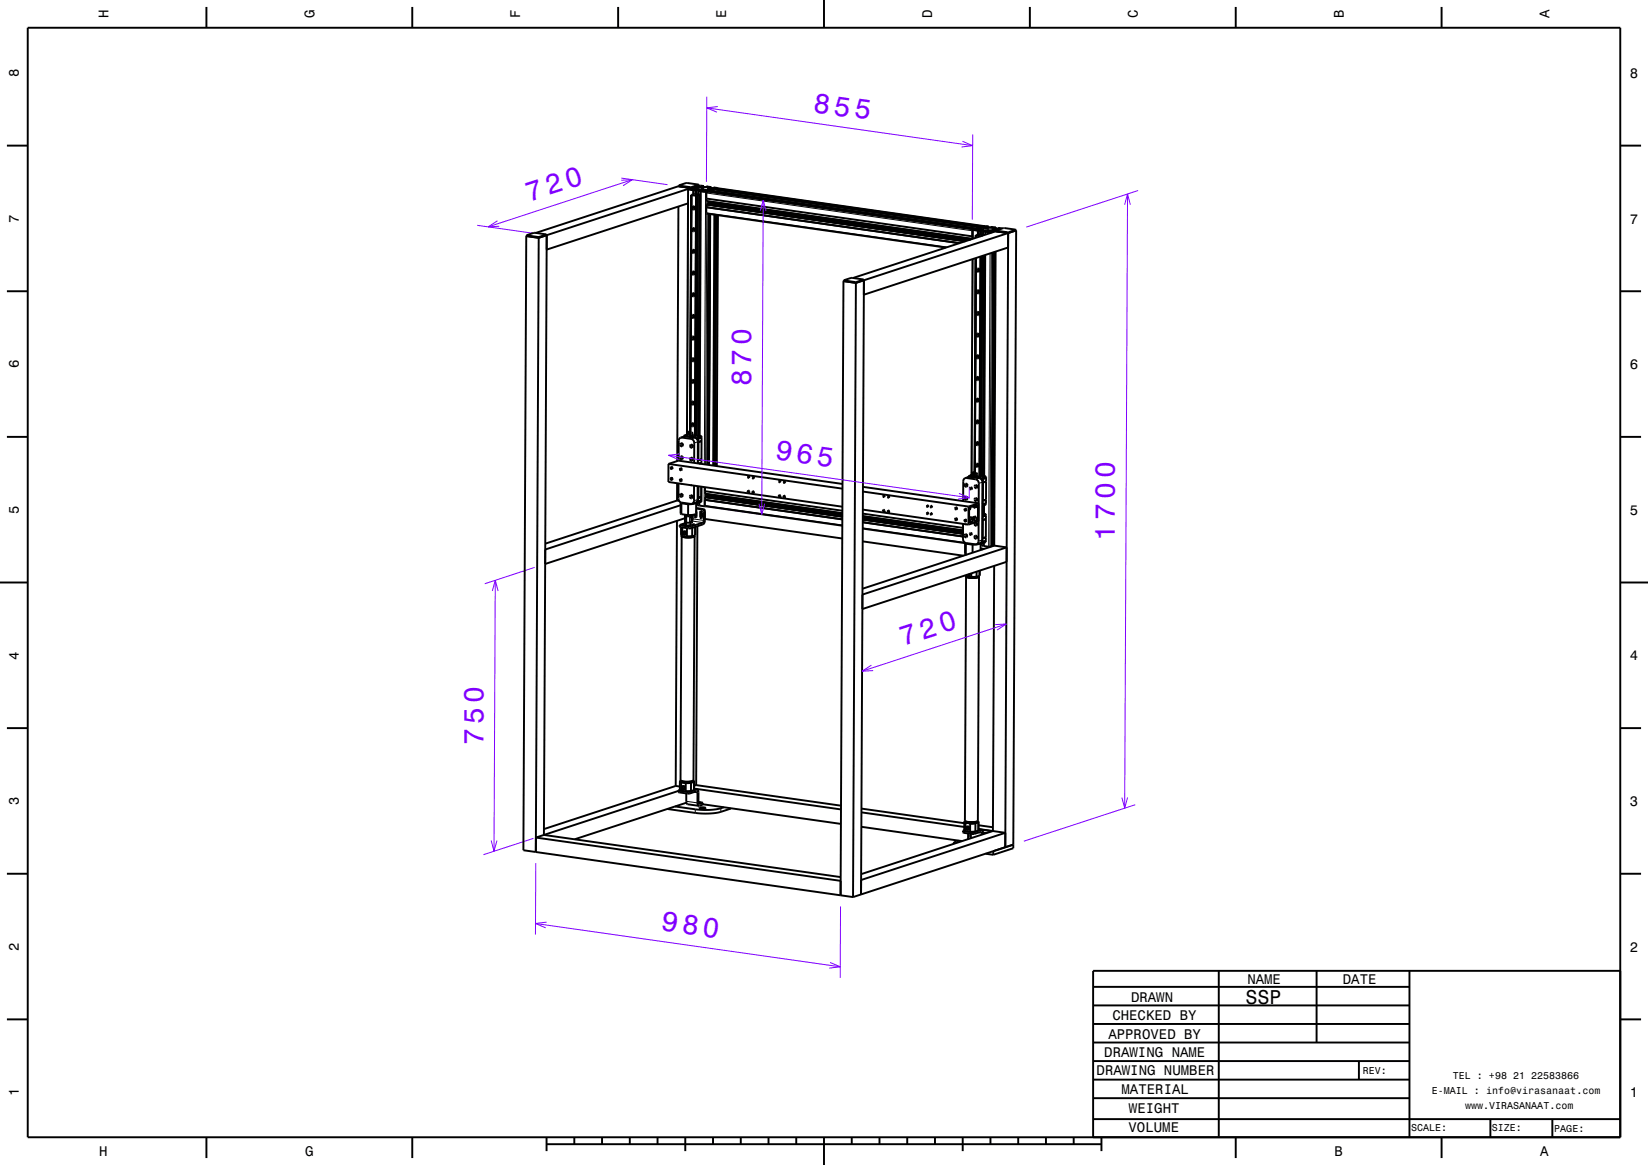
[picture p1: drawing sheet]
<svg xmlns="http://www.w3.org/2000/svg" width="297mm" height="210mm" viewBox="0 0 297 210" stroke-linecap="round" stroke-linejoin="round" font-family="sans-serif">
<defs><g id="words">
<g font-size="5" fill="#8000ff">
<text x="146.4" y="20.1" transform="rotate(8 146.4 20.1)">855</text>
<text x="95.4" y="36.4" transform="rotate(-18 95.4 36.4)">720</text>
<text x="135.4" y="69.7" transform="rotate(-90 135.4 69.7)">870</text>
<text x="139.6" y="82.8" transform="rotate(8 139.6 82.8)">965</text>
<text x="200.9" y="97.4" transform="rotate(-90 200.9 97.4)">1700</text>
<text x="162.7" y="116.5" transform="rotate(-18 162.7 116.5)">720</text>
<text x="87.1" y="134.3" transform="rotate(-90 87.1 134.3)">750</text>
<text x="119" y="167.7" transform="rotate(8 119 167.7)">980</text>
</g>
<text font-size="3.6" x="224.5" y="180.9">SSP</text>
<g font-size="2.5">
<text x="19.6" y="3.3" transform="rotate(-90 19.6 3.3)">H</text>
<text x="56.7" y="3.3" transform="rotate(-90 56.7 3.3)">G</text>
<text x="93.8" y="3.3" transform="rotate(-90 93.8 3.3)">F</text>
<text x="130.9" y="3.3" transform="rotate(-90 130.9 3.3)">E</text>
<text x="168" y="3.3" transform="rotate(-90 168 3.3)">D</text>
<text x="205.1" y="3.3" transform="rotate(-90 205.1 3.3)">C</text>
<text x="242.2" y="3.3" transform="rotate(-90 242.2 3.3)">B</text>
<text x="279.3" y="3.3" transform="rotate(-90 279.3 3.3)">A</text>
<text x="3.4" y="13.9" transform="rotate(-90 3.4 13.9)">8</text>
<text x="293.7" y="14">8</text>
<text x="3.4" y="40.1" transform="rotate(-90 3.4 40.1)">7</text>
<text x="293.7" y="40.3">7</text>
<text x="3.4" y="66.4" transform="rotate(-90 3.4 66.4)">6</text>
<text x="293.7" y="66.5">6</text>
<text x="3.4" y="92.6" transform="rotate(-90 3.4 92.6)">5</text>
<text x="293.7" y="92.8">5</text>
<text x="3.4" y="118.9" transform="rotate(-90 3.4 118.9)">4</text>
<text x="293.7" y="119">4</text>
<text x="3.4" y="145.1" transform="rotate(-90 3.4 145.1)">3</text>
<text x="293.7" y="145.3">3</text>
<text x="3.4" y="171.4" transform="rotate(-90 3.4 171.4)">2</text>
<text x="293.7" y="171.5">2</text>
<text x="224.8" y="177.3">NAME</text>
<text x="242" y="177.3">DATE</text>
<text x="200.5" y="183.9">CHECKED BY</text>
<text x="203.8" y="180.5">DRAWN</text>
<text x="199" y="190.6">DRAWING NAME</text>
<text x="199.7" y="187.2">APPROVED BY</text>
<text x="3.4" y="197.6" transform="rotate(-90 3.4 197.6)">1</text>
<text x="197.6" y="193.8">DRAWING NUMBER</text>
<text x="202.1" y="197.2">MATERIAL</text>
<text x="293.7" y="197.8">1</text>
<text x="203.5" y="200.6">WEIGHT</text>
<text x="17.9" y="208.4">H</text>
<text x="55" y="208.4">G</text>
<text x="203.4" y="204.1">VOLUME</text>
<text x="240.5" y="208.4">B</text>
<text x="277.6" y="208.4">A</text>
</g>
<g font-size="1.8">
<text x="245.6" y="193.6">REV:</text>
<text x="258" y="197.2">E-MAIL : info@virasanaat.com</text>
<text x="261.8" y="194.6">TEL : +98 21 22583866</text>
<text x="254.3" y="203.9">SCALE:</text>
<text x="264" y="199.9">www.VIRASANAAT.com</text>
<text x="268.8" y="203.9">SIZE:</text>
<text x="280.1" y="204">PAGE:</text>
</g>
</g></defs>
<g fill="none" stroke="#8000ff" stroke-width=".18">
<path d="M127.4 19.4l47.9 6.9M127.4 17.4l-.1 15.4M129.4 19.2l-2 .2 1.8 .8M89.6 39.8l-1.6 1.1 2-.1M112 32.5l2-.1-1.7 1.1M112 32.1l8.3 1.2M114 32.4l-26 8.5M129.1 34.9l10.4 1.5M137 38l.5-1.9 .6 1.9M137.5 36.1l-.2 56.6M173.5 25.5l1.8 .8-2 .2M175.3 24.3l-.1 15.3"/>
<path d="M202.7 36.9l.5-1.9 .5 1.9M203.2 35l-.5 110.7M205.1 34.3l-20.1 6.6M86 40.6l10.5 1.5M120.5 82.1l54.2 7.6M122.5 81.8l-2 .3 1.8 .7M128.9 91.5l10.4 1.5M136.8 90.8l.5 1.9 .5-1.9M172.8 88.9l1.9 .8-2 .3M174.7 87.7v2.1M88.7 106.5l.6-1.9 .5 1.9M89.3 104.6l-.3 48.8"/>
<path d="M96.4 102.3l-9 2.9M157 119.9l-1.6 1.1 2-.1M179.4 112.6l2-.1-1.7 1.1M181.4 112.5l-26 8.5M181.4 103.3l-.1 11.2M88.5 151.5l.5 1.9 .6-1.9M96.1 151.1l-9 3M96.6 155.6l-.1 12.9M202.2 143.7l.5 2 .5-1.9M204.6 145.1l-20.1 6.5M96.5 166.5l54.9 7.8M98.5 166.2l-2 .3 1.8 .8"/>
<path d="M149.6 173.5l1.8 .8-2 .2M151.5 163.4l-.1 12.9"/>
</g>
<g fill="none" stroke="#000" stroke-width=".35">
<path d="M5 5h287v200h-287zM37.2 1.3v3.7M74.3 1.3v3.7M111.4 1.3v3.7M148.5 0v5M185.6 1.3v3.7M222.7 1.3v3.7M259.8 1.3v3.7M1.2 26.3h3.8M122.3 37.2l-.2 45.9M122.3 33.6l2.2 .3M122.3 33.6l-25.7 8.4"/>
<path d="M122.3 33.6l2.3 .3M122.3 33.6h.1M122.3 33.4v.2M124 36.7l-25.5 8.3M124 34.1h.1M124 34.1l-.2 44.3M124 34.1l1 .2M124.4 34l-.4 .1M124.4 34h.1M124.4 34l-.1 .1h.2M124.4 34v.1M124.5 34.2h.8"/>
<path d="M124.5 34.2h.1M124.5 33.9v.2M124.5 33.9l-27.4 9M124.6 34.1l-.1 .1M124.6 35.1h.1M124.6 35.1l-.2 42.8M124.6 34.1h.1M124.6 35.2l.8 .1M124.6 35.2l-.2 42.7M124.6 35.1v.1M124.7 33.9h.1M124.7 33.9v.2"/>
<path d="M124.9 34.1h-.3M124.9 34.1l.4 .1M124.9 33.9h.2M124.9 33.9h-.2M124.9 33.9v.2M124.9 35.1h-.3M125 34.3l-.1 .8M125 35l1.2 .1M125 35l-.1 .1M125 35v.1M125 34.3h.1M125 34.3h.4"/>
<path d="M125 34.3v.7M125.1 34.1h.1M125.1 34.1h.2M125.1 37.2v.2l.1 .3M125.1 33.9h.1M125.2 34l-.1-.1v.1M125.2 34l-.7 .1M125.2 34h.1M125.2 37.3l.1 .3M125.2 33.9l.6 .2M125.2 34l-.1 .1M125.2 34v.1"/>
<path d="M125.3 34h.1M125.3 34.1h.1M125.3 34l.2 .1M125.3 34.2h.1M125.3 34v.1M125.4 34.2l-.1 .1h.2M125.4 34.2l.6 .1M125.4 34.2v.1M125.4 34.3v.7M125.4 34.3h.1M125.4 34.1h.1M125.4 35.3l-.2 43.3"/>
<path d="M125.4 35.3h.1M125.5 35.3l-.2 43.3M125.5 34.3h-.1M125.5 34.3v.7M125.5 33.7h-.1l.1 .1M125.5 33.7l-.8 .2M125.5 33.7v.1M125.5 34.1h.1h-.2M125.5 34.1h.1M125.6 34.2h.1M125.6 34.2l2.3 .1M125.6 35.3h-.1"/>
<path d="M125.6 35.3l-.2 43.3M125.7 35.2v.1M125.7 35.3h-.1M125.7 35.3l-.2 43.3M125.7 35.2h.1M125.7 35.3h.1M125.8 35.2h-.1M125.8 35.2l-.3 43.4M125.8 33.6h.1M125.8 33.6v.1M125.8 34.1h.1M125.8 34.1h-.2"/>
<path d="M125.8 34.1v.1M125.9 33.8l-.9 .1M125.9 33.8h.1M125.9 33.4h.1M125.9 33.3a4.1 4.1 0 0 0-3.5 .1h-.1M125.9 33.3a4.1 4.1 0 0 1-3.5 .2l-.1-.1M125.9 34.4l.4 .1M125.9 34.4v.7M125.9 33.3v.1M125.9 33.7l-.4 .1M125.9 34.4h.1M126 33.8l1.5-.1 .3 .2-.2 .1"/>
<path d="M126 33.4v.1M126 34.3v.1M126 33.4l-1.5 .5M126 34.3h.1M126 34.4h-.1M126 33.5v.2M126 33.5l-.2 .1M126 33.5h.2M126 34.3l.3 .1h-.3M126.1 35.1l-.3 .1M126.1 35.1l-.2 43.4M126.1 33.7h.1"/>
<path d="M126.1 33.7h-.2M126.2 33.5v.1M126.2 33.5l-.1 .2M126.2 33.8h.2M126.2 35.1h-.1M126.2 35.1l-.2 43.4M126.2 33.6l-.1 .1M126.2 33.6h.1M126.3 34.5l1.1 .1M126.3 34.5l-.2 44M126.3 33.7h-.1M126.3 33.7v.1"/>
<path d="M126.3 34.4h.1M126.3 34.4l.8 .1M126.3 34.5h.1M126.3 34.4l.7 .1M126.4 33.7h-.1M126.4 33.7h.2M126.4 33.7v.1M126.5 33.8h.1M126.5 33.8h-.1M126.6 33.7h.2M126.6 33.5l-.1 .1 .1 .1M126.6 33.5l.2 .1"/>
<path d="M126.6 33.5v.2M126.6 33.7h.1M126.6 33.7v.1M126.7 34.3h.1M126.7 33.7l-.2 .1M126.8 33.7h.1M126.8 34.3h.1M126.8 34.3l.2 .1M126.8 33.6v.1M126.9 33.6h-.1M126.9 33.5h-.7l-.5 .1M126.9 33.5l-.1 .1"/>
<path d="M126.9 33.5v.2M126.9 34.3h.1M126.9 34.3h-.1M126.9 34.3v.1M127 34.4h.1M127 34.3h-.1M127 34.3h.1M127 34.3h.2M127 34.3v.1M127.1 34.5h-.1M127.1 34.4h.1M127.1 34.4h-.1"/>
<path d="M127.2 34.4h.1M127.2 34.4l.5 .1M127.2 34.3h.1l-.2 .1M127.2 34.3h.1M127.3 37.4v1.1l43.2 6.1M127.3 37.4l45.6 6.4M127.3 33.6l.2 .1h-.6M127.3 33.6v.1M127.3 34.4h-.1M127.3 34.4h.1M127.3 36.9v.5M127.3 36.9l46.7 6.6"/>
<path d="M127.3 35.8v.5l47.9 6.8M127.3 34.4v.1M127.4 36.8v.1M127.4 36.8l46.7 6.7M127.4 36.9h-.1M127.4 33.6h-.1M127.4 36.3h.1M127.4 33.6l.8 .1M127.4 33.6h.1M127.4 34.6l-.1 1.2 47.9 6.8M127.6 34h.1M127.6 34v.3"/>
<path d="M127.6 34l.5 .1M127.7 38.5l-.3 45.3M127.7 36.7l-.1 .1M127.7 36.4v-.1v.4M127.7 36.4v.1M127.7 36.5v.2M127.7 36.4l47.3 6.7M127.7 36.5l47.2 6.7M127.7 34.5l48.2 6.8M127.7 34.5l-.3 .1M127.8 34h.1M127.9 34h.1"/>
<path d="M127.9 38.6l-.2 45.2M127.9 34.3l-.6 .1M127.9 34.3h.1l-.1 .1M127.9 34.3v.2v-.1M127.9 34h.2M127.9 34.4h.1M127.9 33.7l-.1 .1 .3 .1M127.9 33.7l.2 .1M127.9 33.7v.2M128 34.4h.1M128 34.4v.1M128 33.9h.1"/>
<path d="M128 33.9l-.1 .1M128 33.9v.1M128 38.6l-.2 45.2M128 34.4l47.9 6.9M128 34.4l47.9 6.8M128.1 34h.1M128.1 33.9h.1M128.1 33.9h.2M128.1 33.9v.1M128.1 34.1h.1M128.1 33.8v.1M128.1 34.1l.3 .1"/>
<path d="M128.2 34.5v.1M128.2 33.7h.1M128.2 33.7l-.1 .1M128.2 34h.1M128.2 33.7v.2M128.2 34h-.1M128.3 33.9h.1M128.3 33.9v.1M128.3 34h-.1M128.4 34l-.1 .1h.4M128.4 34h.1M128.4 34.2l-.5 .1"/>
<path d="M128.4 34.2h.1M128.4 34v.2M128.6 33.8l.8 .1M128.6 33.8l.3 .1h-.8M128.6 33.8v.1M128.7 34.1h.1M128.7 38.7l-.2 45.2M128.8 34.1l48.2 6.9M128.8 34.1l-.8 .3M128.9 38.7l-.2 45.3 .2-45.3M129 33.9l.1 .1h-.1M129 33.9l-.6 .1"/>
<path d="M129 33.9v.3v-.2M129 34h.1M129 38.7l-.2 45.3M129.1 34h-.1M129.1 34h.1M129.1 34l-.1 .2M129.1 38.7l-.2 45.3M129.1 34.1l47.9 6.8M129.1 34.1h.1M129.1 34v.2M129.1 34l47.9 6.8M129.2 34.2h.1"/>
<path d="M129.4 33.9l-.3 .1M129.4 38.8l-.2 45.2M129.4 33.9l47.9 6.8M129.4 33.9h.1M292 26.3h3.8M1.2 52.5h3.8M94.8 42.5l-.5 110.8 2.3 .3M94.8 42.5l2.3 .4M94.9 42.5l2.3 .3M94.9 42.5h-.1M94.9 42.4v.1M97.1 42.9l-.5 110.7"/>
<path d="M98.5 42.3l-.1-.1a4.1 4.1 0 0 0-3.5 .2M98.5 42.3a4.1 4.1 0 0 1-3.5 .1h-.1M98.5 42.4l-.5 108.1 53.5 7.6M98.5 42.4h.1M98.5 42.3v.1M125 56.8v.2l.2 .2M125 52.9v.2l.2 .2M125 48.9v.3l.2 .2M125.1 45l-.1 .3 .2 .2M125.1 41.1l-.1 .2 .2 .3M125.1 56.8l.1 .3M125.1 52.9l.1 .3"/>
<path d="M125.1 49l.1 .3M125.1 45.1l.1 .3M125.2 41.2l.1 .3M152 50.7l-.5 110.7M152 50.7l2.2 .3M152.1 50.5v.2l2.2 .3M152.1 50.7h-.1M154.2 51l-.5 110.7M155.6 50.4a4.1 4.1 0 0 0-3.5 .1M155.6 50.4a4.1 4.1 0 0 1-3.5 .2v-.1M155.6 50.5h.1M155.6 50.4v.1"/>
<path d="M155.7 50.5l-.5 110.7M155.7 50.5l-1.5 .5M175.3 46.7l-.2 38.9M175.3 41.4l.9 .2M175.3 41.4v1.7l-.1-.5M175.3 41.4l-.1 1.2M175.7 41.3l-.4 .1M175.7 41.3l-.1 .1 .7-.1M175.7 41.3v.1M175.8 41.5h.8M175.8 41.5h.1M175.8 46.5l-.2 38.7"/>
<path d="M175.8 42.4h.1M175.8 42.4v.5M175.9 46.5l-.2 38.7M175.9 42.5l.8 .1M175.9 42.5v.4M175.9 42.4h.1M175.9 41.3h.1M175.9 41.2h.1M175.9 41.2l.1 .2v-.2M176 41.2h.1M176 41.2v.2M176.2 41.2h.2"/>
<path d="M176.2 41.2h-.2M176.2 41.2v.2M176.2 41.6v.8v-.1M176.2 42.3l1.2 .1M176.2 42.3h.1l-.5 .1M176.3 41.6h-.1M176.3 41.6h.4M176.3 41.6v.7M176.3 41.1h.1M176.3 41.3h.1M176.3 41.2h.1M176.3 56.2v.3l.2 .2"/>
<path d="M176.3 52.3v.2l.2 .3M176.4 48.4l-.1 .2 .2 .3M176.4 41.2v.1M176.4 41.2l-.1 .1M176.4 41.4h.1M176.4 41.4h.2M176.4 56.3l.1 .3M176.4 52.4l.1 .3M176.4 41.2h.1M176.4 41.3h-.1M176.4 41.3h.1M176.4 48.5l.1 .3"/>
<path d="M176.5 41.2l.6 .2M176.5 41.3h.1M176.5 41.3v.1M176.5 41.3l-.1 .1M176.6 41.3h.1M176.6 41.3l.2 .1M176.6 41.5h.1M176.6 41.3v.1M176.6 41.5l-.1 .1h.3M176.6 41.5h.6M176.6 41.5v.1M176.7 41.6v.7"/>
<path d="M176.7 46.2l-.2 39.7M176.7 41.4h-.1M176.7 41.6h.1M176.7 41.4h.1M176.7 42.6h.1M176.8 41.6h-.1M176.8 41.6v.7M176.8 42.6h-.1M176.8 41h-.2h.6M176.8 41.1h-.5M176.8 41l-.9 .2M176.8 41h.1"/>
<path d="M176.8 41.4h.1M176.8 41.4h-.1M176.9 41.4v.1M176.9 41.5l1.9 .1M177 42.5h-.1M177 42.5h.1M177 40.8l.1 .1M177 40.8v.2v-.1M177 40.9h.1M177 46.1l-.2 39.8M177 42.4v.1M177.1 40.9h-.1"/>
<path d="M177.1 41.4h-.2M177.1 41.4h.1M177.1 41.4v.1M177.1 40.9v.1M177.1 42.4h-.1M177.2 41h1.6l.3 .2M177.2 41l-.4 .1M177.2 41.7l.4 .1M177.2 41.7v.6M177.2 41.7h.1M177.2 41.5h.1M177.2 41.5v.2"/>
<path d="M177.3 40.8l-.2 .1M177.3 40.8h.1M177.3 40.8v.2M177.3 41.5v.1M177.3 41.6l.3 .1h-.4M177.3 41.6v.1M177.3 41h-.1M177.3 46l-.2 39.8M177.3 41h.1M177.4 41h-.1M177.4 41h.1M177.4 40.8l.1 .1"/>
<path d="M177.4 40.8v.2M177.4 46l-.1 39.8M177.5 41h.1M177.5 41l.2 .1M177.5 40.9h.1M177.5 40.9l-.1 .1M177.6 46l-.2 39.8M177.6 41.8l.8 .1 .6-.1M177.6 41h.1M177.6 41.8v.5M177.6 41h-.1M177.6 41v.1"/>
<path d="M177.6 41.7h.1M177.6 41.7h.3l.4 .1zM177.7 41.1h.1M177.7 41h-.1M177.7 41h.1M177.7 41h.2M177.7 41v.1M177.9 40.8l-.1 .1 .3 .1M177.9 40.8l.2 .1M177.9 40.8v.2M177.9 41h.1M177.9 41l-.2 .1"/>
<path d="M178 41.6h.1zM178.1 41.6h.1M178.1 41.6l.2 .1M178.1 40.9v.1M178.1 40.8h.1M178.1 40.8v.1M178.1 40.8l-.6-.1-.5 .1M178.1 40.8v.2M178.2 41.6h-.1M178.2 41.6v.1M178.3 41.7h.1M178.3 41.6h-.1"/>
<path d="M178.3 41.6h.2M178.3 41.6v.1M178.4 41.7h.1M178.5 41.7l.4 .1M178.5 41.6h.1M178.5 41.6l-.1 .1M178.6 40.9l.2 .1h-.7M178.6 40.9v.1M178.6 41.7h-.2M178.6 41.7h.1M178.6 40.9l.9 .1M178.6 40.9h.1"/>
<path d="M178.6 41.7v.1M178.9 41.3v.3M178.9 41.3l.5 .1M178.9 41.8h.1M178.9 41.3h.1M178.9 45.5l-.2 52.9-.5 .1-1.3-.1v-.4M179 41.8v.1M179.1 41.3h.1M179.1 41.2h.1M179.1 41.2l-.2 .1M179.2 41.3h.2M179.2 41.3h-.1"/>
<path d="M179.2 41.7l.1-.1h-.1v.2M179.2 41.7h.1M179.2 41.7v.1M179.2 41h-.1l.3 .2M179.2 41h.2M179.2 41v.1M179.3 41.2h.1M179.3 41.2l-.2 .1M179.3 41.2v.1M179.3 45.4l-.3 52.9M179.3 41.7h.1M179.4 41.3h.1"/>
<path d="M179.4 41.2h.1M179.4 41.2h-.1M179.4 41.2h.2M179.4 41.2v.1M179.4 41.4h.1M179.4 41v.2M179.4 45.4l-.2 53M179.4 41.4l.3 .1M179.4 41h.1M179.4 41.7l2.3 .3M179.4 41.7l-25.7 8.4M179.5 41h-.1"/>
<path d="M179.5 41.3h.1M179.5 41v.2M179.5 41.3h-.1M179.5 41.7h-.1M179.5 41.6l-.9 .1M179.5 41.6l-.2 .1M179.5 41.6v.1M179.5 41.7h.1M179.5 41.5v.1M179.6 41.2v.1M179.6 41.3h-.1M179.7 41.3h-.2l.3 .2"/>
<path d="M179.7 41.3h.1M179.7 41.3v.1M179.7 41.3v.2M179.9 41.1h.2l-.7 .1M179.9 41.1v.1M179.9 41.1h.1M180 41.1l.6 .1M180.2 41.2l-.5 .1M180.2 41.2l.2 .1M180.2 41.2v.1M180.6 41.2h.1M181.7 42l-.5 110.7v-2.6"/>
<path d="M181.7 42v2.6l-26 8.5v-2.6M183.1 41.4h-.1a4.1 4.1 0 0 0-3.5 .1M183.1 41.4a4.1 4.1 0 0 1-3.5 .2h-.1M183.1 41.5l-1.5 .5M183.1 41.5h.1M183.1 41.4v.1M183.1 41.5l-.5 110.8M183.1 41.5l-27.4 9M292 52.5h3.8M1.2 78.8h3.8M122.7 78.9l-.4 .5v3.6M122.7 78.9l1.9 .2a.74 .74 0 0 1 .5 .7v3.6"/>
<path d="M122.7 78.9l.8-.2 1.8 .2a.74 .74 0 0 1 .5 .7l-.1 3.9M122.9 79.9l.2 .4M123.3 78.5l2.2 .4M123.3 78.5v.2M123.6 78.4h.4zM123.7 78.4h.1M123.8 78.4v.1M123.8 78.4h.1M123.8 78.4h-.1M123.8 78.4l-.1 .1M123.8 78.4l.1 .1M124 77.8l-.1 .3 .1 .1"/>
<path d="M124 77.8h.1M124 77.8h.2M124 78.2l.1 .1-.8 .2M124.1 78.3l.2 .1M124.1 78.2v.1M124.2 78l-.1 .2M124.2 78l.2 .1M124.2 77.8l-.2 .4M124.2 77.8h.1M124.2 77.8l.1 .1M124.3 78h-.1M124.3 78l-.2 .2"/>
<path d="M124.3 78.4h.1M124.3 78.5v.1M124.3 78.5l.1 .1M124.3 78.5h.3M124.3 78.5h.1M124.3 78.4v.1M124.3 78.3v.1M124.3 78.6h.1M124.3 78.2v.2M124.3 78.6l.1 .1M124.4 78.2l-.1 .2M124.4 78.2l.2-.3 .2 .1 .1 .5"/>
<path d="M124.4 78.2h-.1M124.4 78.1l-.1 .2M124.4 77.9l-.1 .1M124.4 77.9l.1 .1M124.4 78.1h.1M124.4 78.7h.3M124.4 78.6v.1M124.6 78.5l.1 .1M124.6 78.5l-.2 .1M124.7 78.6v.1M124.8 78.6h-.5M124.8 78.6h.1"/>
<path d="M124.8 78.6l-.1 .1M124.9 78.5h-.3M124.9 78.5h.1M124.9 78.5l-.1 .1M124.9 78.5l-.2 .1M124.9 78.6h.3M124.9 76.3v.2l.2 .3M124.9 72.4v.2l.2 .3M124.9 68.5v.2l.2 .3M125 64.6l-.1 .2 .2 .2M125 60.7v.2l.1 .2M125 76.4l.1 .3"/>
<path d="M125 72.5l.1 .3M125 68.5l.1 .4M125 64.6l.1 .3M125.1 60.7l.1 .3M125.3 78.6h-.1M125.4 78.6h-.1M125.4 78.6h.1M125.5 78.9v.2M125.5 78.5l.9 .1M125.7 78.9v.3M125.7 78.9h-.2M125.7 78.7h.4z"/>
<path d="M125.8 79.5h.1M125.8 79.7l.6-.2-.6 .2M125.8 79.2l-.1 .1M125.8 79.2v.3M125.8 79.2h.1M125.8 78.7h.1M125.8 78.8h.1M125.9 78.7l-.1 .1M125.9 79.7h.1M125.9 79.7v3.3M125.9 78.7h.1M125.9 78.7v.1"/>
<path d="M125.9 78.7h-.1M125.9 78.7l.1 .1M126 78.8h.1M126.4 78.8v4.6M126.4 78.8l-.8 .3M126.4 78.6v.2M126.4 78.6l-.7 .3M176.2 79.7v.2l.2 .3M176.2 75.8v.2l.2 .2M176.2 71.9v.2l.2 .2M176.3 68l-.1 .2 .2 .2M176.3 64l-.1 .3 .2 .2"/>
<path d="M176.3 79.7l.1 .3M176.3 60.1v.3l.1 .2M176.3 75.8l.1 .3M176.3 71.9l.1 .3M176.3 68l.1 .3M176.4 64.1l.1 .3M176.4 60.2l.1 .3M292 78.8h3.8M120.5 83.6v3.3l31.3 4.4M120.5 83.6l31.3 4.5M120.9 86.2h.2M120.9 86.1l.2 .1 .1 .2-.1 .1-.3-.2z"/>
<path d="M121 84.2h.1l.1 .2-.1 .2-.3-.3zM121 84.2h.1M121 84.2v.2l.1 .1M121 86.1l-.1 .2M121.1 86.2l-.2 .1M121.1 86.2l.1 .1M121.1 84.2h-.1M121.2 86.4h-.1v.1M122 93.9l-.2 47.8M122 90.2l.4 .1M122 90.2l-23.7 7.8M122 87.1v3.1"/>
<path d="M122.3 83l29.5 4.2M122.3 83l-1.8 .6M122.3 87.1v2.8a.72 .72 0 0 0 .5 .7l1.9 .2M122.5 89.1l.4-.1 .1 .4-.1 .2-.3-.1zM122.6 82.4l.3-.1 .1 .4-.1 .1-.3-.1zM122.6 80l.3-.1 .1 .4-.1 .2-.3-.1zM122.6 86.5h.2M122.6 86.3l.3 .3-.1 .2-.2-.1-.1-.2zM122.6 84.4l.3 .2-.1 .2-.2-.1-.1-.2zM122.6 84.5h.1M122.7 84.5l.1 .3M122.7 84.5h.1"/>
<path d="M122.7 91.1l-24.4 8M122.7 90.6v1.9l.1 .2M122.7 90.6l.1 .1M122.7 90.6h.1M122.7 86.3l-.1 .3 .2-.1M122.7 87.2h.2M122.7 95.1l.1 1.4M122.8 86.5l.1 .1M122.8 96.5l.2 .1M122.8 96.5h.1M122.8 92.7l1.2 .2M122.8 84.4l-.1 .1"/>
<path d="M122.8 90.7l1.2 .2M122.8 90.7v2M122.8 96.7l-.1 44M122.9 94.7l.4-.1zM122.9 96.6v.1M122.9 96.6l-.1 .1M122.9 86.6h-.1v.1M122.9 89l.1 .4M122.9 95.1h.1M122.9 82.3l.1 .3M123 96.6h.1M123 95.1v1.5"/>
<path d="M123 89.1v.2M123 95.1h.1M123 96.6l.7 .1M123 82.4l.1 .1M123 80l.1 .2M123.3 95.8l.3 .2-.1 .3-.3-.1zM123.4 93.4l-25.1 8.3M123.5 92.9l-.1-.1v1.3l.9 .1M123.5 93.2l.2 .1zM123.5 93.2h.1M123.5 92.9v.3M123.5 95.8l.1 .4"/>
<path d="M123.6 94.4h.1M123.6 94.5l-.2 .1 .7 .1 .5-.1-.2-.1M123.6 94.2v.5M123.6 94.3l-1.1 .4M123.7 92.9h-.2M123.8 95.2h.1M123.8 96.7h-.1M123.8 95.2v1.5M124 94.8h.5zM124 93v.2M124 90.9v2M124.3 92.9h.3"/>
<path d="M124.3 94.2h.1M124.4 94.2h-.1M124.4 80.3l.3-.1 .1 .4-.2 .1-.2-.1zM124.4 94.2h.1M124.4 94.2v.5M124.5 89.3l.3 .2-.1 .3-.3-.1-.1-.2zM124.5 87.5h.2M124.5 82.5l.3 .2-.1 .4-.3-.1-.1-.3zM124.6 93.2l-.3 .1M124.6 93.2h.1M124.6 92.9v.3M124.6 92.8v.1"/>
<path d="M124.7 92.8l-.1 1.3-.3 .1M124.7 93.2h.2M124.7 89.3l.1 .4M124.7 94.6l.5-.1zM124.7 82.5l.1 .4M124.7 80.2l.1 .3M124.7 96.7h-.9M124.7 96.7h.1M124.7 95.2v1.5M124.7 95.2h.1M124.8 95.2h-.1M124.8 96.7h-1.1"/>
<path d="M124.8 89.4v.1M124.8 82.6v.2M124.8 80.3l.1 .1M124.9 92.8l-.1 .8-.1 .3M125.1 87.5v2.8l-.4 .5M125.2 96.6v.1a2.53 2.53 0 0 1-2.3 0M125.2 96.5v.1M125.2 96.7l-.3 44M125.3 95h.1M125.3 96.5l-.5 .2M125.3 96.4v.1M125.3 95v1.5"/>
<path d="M125.4 92.7l.1 .5M125.5 92v1.1l-.1 .2-.2-.2v-.4M125.5 91.6l1.3 .2 .2 .1v1.9l-.2 .6-2.5 .9-1.7-.3-.1-.3M125.5 91.7l1.1 .1 .2 .2v2.1l-2.3 .8-2-.2M125.5 90.7l-.1 1.9-.5 .2-.9 .1M125.5 90.6l-.4 .2-1.1 .1M125.5 90.9h.1M125.5 90.6v.1M125.5 90.9h.2M125.6 90.4v.3M125.6 90.7h-.1M125.7 90.7v.4h.3"/>
<path d="M125.7 94.9l-.2 46.6M125.7 87.6v2.7l-.3 .3-.7 .2M125.7 90h.1M125.8 83.2l.1 .2-.1 .1M125.8 90v.2l-.1 .1M125.8 90h-.1M125.8 89.8h-.1M125.8 87.7v2.1M125.9 83h-.1M126 90.6v.5l1.1 .2M126.3 92.1l.3 .2-.1 .9-.1 .2-.2-.2v-.9zM126.4 90.2l-.8 .3"/>
<path d="M126.4 90.2v.2l-.8 .3M126.4 89.6l-.6 .1M126.4 87.7v2.5M126.4 92.1v1l.1 .3M126.4 83.4l-.4 .2M126.4 83.4v.2M126.4 82.8l-.5 .2M127 90.1l.1 1.2M127 90.1l.2-.5 24.6 3.5M127 90.1l24.8 3.5M127 93.5l24.8 3.6M127.1 87.8v.7l24.7 3.6"/>
<path d="M127.1 89.6l24.7 3.5M127.1 89l24.7 3.5M127.1 88.6v.4M127.1 91.3l24.7 3.5M127.1 89.6h.1M127.1 89h.1M127.4 89.5v.1M127.4 89.2v-.1v.4M127.4 89.2h.1M127.4 89.2v.3M127.4 89.2l24.4 3.5M134.8 88.4l.2 .2-.1 .2-.2-.2z"/>
<path d="M134.8 85.8l.2 .2v.1l-.2-.1zM134.9 88.5l.1 .1M134.9 88.5h.1M134.9 88.4v.1M134.9 85.8v.2l.1 .1M135.7 88.6l.2 .1-.1 .2-.2-.2zM135.7 85.9l.2 .2-.1 .2-.2-.2zM135.8 88.6l-.1 .1h.2M135.8 86l-.1 .1 .2 .1M140.4 89.2l.2 .2-.1 .1-.1-.1zM140.5 86.6l.1 .2v.1l-.2-.1zM140.5 89.2v.2l.1-.1"/>
<path d="M140.6 86.6l-.1 .2 .1 .1M141.3 89.3l.2 .2-.1 .2-.2-.2zM141.3 86.7l.2 .2-.1 .2-.2-.2zM141.3 89.4l.1 .2 .1-.1M141.3 89.4h.1M141.4 89.4h-.1M141.4 86.8l-.1 .1 .2 .1M155.5 97.6l18.1 2.6M155.5 95.3l18.4 2.6M155.5 93.6l18.1 2.6M155.5 94.1l18 2.6M155.5 93l18.1 2.6"/>
<path d="M155.5 93.2l18.1 2.5M155.5 93.2l18.1 2.6M155.5 92.6l18.1 2.6M155.5 91.9l19 2.7M155.5 88.6l19.1 2.7M155.5 87.8l20.9 2.9-1.8 .6M159.2 91.9l.2 .2-.1 .1-.2-.1zM159.2 89.3l.2 .2-.1 .1-.2-.2zM159.3 92l.1 .1v-.1M159.3 92h.1M159.3 91.9v.1M159.3 89.3v.2l.1 .1"/>
<path d="M160.1 92l.1 .2v.1l-.2-.1zM160.1 89.4l.2 .2-.1 .1-.2-.1zM160.1 92v.2l.1-.1M160.2 89.4l-.1 .2 .1 .1M167.1 92.4l.2 .1-.1 .2-.2-.2zM167.1 91.1l.2 .1-.1 .2-.2-.2zM167.1 92.5h.2M167.1 92.4l.1 .3M167.2 91.1l.1 .3M167.8 92.5l.2 .1-.1 .2-.2-.2zM167.8 91.2l.2 .1-.1 .2-.2-.2zM167.8 92.6h.2"/>
<path d="M167.8 92.5l.1 .3M167.8 91.2l.1 .3M172.2 93.5h.2M172.2 93.4l.2 .1 .1 .2-.1 .1-.3-.2zM172.2 91.4l.2 .1 .1 .2-.1 .2-.3-.3zM172.2 91.5h.1M172.2 91.5l.2 .3M172.3 93.4l-.1 .1M172.4 93.5h-.2M172.4 93.5l.1 .1M172.4 91.5h-.1M172.5 93.7h-.1v.1"/>
<path d="M173.6 94.4l-.1 2.8a.72 .72 0 0 0 .6 .7l1.9 .2M173.8 96.4l.4-.1 .1 .4-.2 .2-.2-.1zM173.9 89.7l.3-.2 .1 .4-.1 .2-.3-.1zM173.9 87.3l.3-.1 .1 .4-.2 .2-.2-.2zM173.9 93.8h.1M173.9 93.6l.3 .3-.2 .1h-.1l-.1-.2zM173.9 91.7l.3 .2-.1 .2-.2-.1-.1-.2zM173.9 97.9v1.9l.2 .2M173.9 97.9l.2 .1M173.9 91.8h.1M173.9 97.8v.1M173.9 86.2l-.3 .5v3.6"/>
<path d="M173.9 86.2l2 .2a.74 .74 0 0 1 .5 .7v10.5l-.1 .2-.3 .3M174 91.8v.2l.1 .1M174 93.6l-.1 .3 .1-.1M174 94.5h.2M174 93.8l.2 .1M174.1 100h.1M174.1 98l1.2 .2M174.1 98v2M174.1 91.7l-.1 .1M174.1 93.9h-.1l.1 .1M174.2 96.3l.1 .4M174.2 89.6l.1 .3"/>
<path d="M174.2 87.2l.1 .4M174.3 96.4v.2M174.3 89.7v.1M174.3 87.3v.2M174.5 85.8l.1 .1M174.5 85.8v.2M174.6 91.3l-.1 3.3M174.6 85.9l2.2 .3M174.6 85.9v.1M174.6 86l1.9 .2a.74 .74 0 0 1 .5 .7v10.5l-.2 .4-.8 .3M174.6 86l-.7 .2M174.6 93.4l.2 .1"/>
<path d="M174.6 93.2l.8 .1M174.6 93.9h.2M174.8 94l-.1 .3zM174.8 91.5l-.1 .2zM174.8 93.9l.1 .4 .4-.2M174.8 93.5h-.2M174.8 93.5l.1 .2M174.9 96l.2 .1v.2l-.1 .2-.2-.3zM174.9 94.1h.4M174.9 85.7h.3zM174.9 93.6l-.1 .2h-.2M174.9 93.6l.4 .1"/>
<path d="M174.9 87.8l.2 .1 .1 .2-.1 .1-.3-.2zM175 85.7h.1M175 85.7v.1M175.1 85.7h.1M175.1 85.7h-.1M175.1 85.7l-.1 .1M175.2 91.3h.2M175.3 85.1l-.2 .2 .2 .2M175.3 98.2v1.4M175.3 85.5h.1M175.3 85.1h.1M175.3 85.1h.2"/>
<path d="M175.3 93.7v.4M175.3 91.3h.1M175.4 91.3l.1-.1 .1 .3h.2l.1-.1M175.4 85.6l.2 .1M175.4 85.6l-.9 .2M175.4 85.5v.1M175.4 93.3l.2-.2h.2v.3M175.4 93.3l-.1 .1 .1 .1M175.5 85.3l-.1 .2M175.5 85.3l.1 .1M175.5 91.2l.6 .2M175.5 85.1l-.2 .4"/>
<path d="M175.5 85.1l.1 .1M175.5 93.6h.1M175.5 85.2v.1M175.5 85.2l.3 .1M175.5 85.2l-.1 .3M175.6 85.7h.1M175.6 85.8v.1M175.6 85.8l.1 .1M175.6 93.8l.4 .1M175.6 93.6v.4l.4-.1M175.6 93.6l-.3 .1M175.6 93.6h-.7"/>
<path d="M175.6 85.8h.3M175.6 85.8h.1M175.6 85.7v.1M175.6 91.3l.2 .2M175.6 93.5h-.1h.1M175.6 85.9h.1M175.6 85.5v.2M175.6 94.3l.4-.1 .1 .4-.2 .2-.2-.1zM175.6 85.5l.2-.3 .2 .1 .1 .5M175.6 85.5h.1M175.6 85.4v.3M175.7 87.6l.3-.1 .1 .4-.2 .1-.2-.1z"/>
<path d="M175.7 93.1v.3M175.7 85.4h-.1M175.7 85.9h.3M175.7 85.9h.1M175.8 96.5l.3 .3-.2 .3-.2-.1-.1-.2zM175.8 89.8l.3 .2-.1 .3-.3-.1-.1-.2zM175.9 85.8l.1 .1M175.9 85.8l-.2 .1M176 96.6l.1 .4M176 94.2l.1 .4M176 89.8l.1 .4M176 85.9h.1"/>
<path d="M176 87.5l.1 .3M176.1 96.7v.1M176.1 94.3v.2M176.1 89.9v.1M176.1 87.6v.1M176.1 85.9h-.5M176.1 85.9h.1M176.1 85.9h-.1M176.1 91.4l.1-.1v2.1M176.1 91.4l-.1-.4-1.1 .4-.1 .4h-.1l-.1 2.2 .2-.1M176.1 85.8h-.2M176.1 85.8h.1"/>
<path d="M176.2 93.5l-.1 .3zM176.2 85.9h-.1M176.2 85.8l-.2 .1M176.2 85.8v.1M176.2 85.9h.3M176.2 91l-.1 .3zM176.2 93.4l-.1 .1-.1 .4M176.2 93.4h-.4l-.3 .2M176.2 83.6v.2l.1 .3M176.3 83.7l.1 .3M176.3 94l-1.8 .6M176.5 85.9h.1"/>
<path d="M176.7 98.9l.5 .1M176.7 85.9l.2-39.7-.1 39.7M176.7 85.9h.1M176.7 85.9h-.2M176.7 98.9l.6 .1M176.7 97.9l-.3 .2-1.1 .1M176.7 98.2h.2M176.7 98v1.2M176.8 97.8v.2h.1M176.8 86.2v.1M176.8 85.8l.9 .1M176.9 97.7v.3"/>
<path d="M176.9 98.2h.1M176.9 86.2v.3M176.9 86.2h-.1M177 86.6l.1-.1v.3M177 86h.3zM177 93.8l.7-.2zM177 97.3h.1M177 92.8h.3h-.3M177 92.6l.7 .1M177 92.8h.1M177 86.8h.1M177 93.5h.1"/>
<path d="M177 93.2v.3M177 93.2h.1M177 97.3l.1 .2-.1 .1M177 90.5h.1M177.1 86.8h-.1M177.1 90.5l-.1 .3M177.1 90.5h-.1M177.1 92.8h.1M177.2 86h.1M177.1 86v.1M177.1 97l-.1 .1M177.1 91.1v1.5"/>
<path d="M177.1 93.8v3.2M177.1 86h.1M177.1 92.8h-.1M177.2 87v3.3h-.2M177.2 86h-.1M177.2 92.8h.1M177.2 86v.1M177.2 91.1v1.5M177.3 86l-.1 .1M177.3 97.8v.6M177.3 91.1v1.5M177.7 97.5l-.8 .3"/>
<path d="M177.7 97.5v.2l-.8 .3M177.7 96.9l-.6 .1M177.7 92.9v4.6M177.7 92.7v.2M177.7 92.9l-.7 .2M177.7 92.7l-.7 .2M177.7 90.7l-.7 .2M177.7 90.7v.3l-.7 .2M177.7 90.1l-.5 .2M177.7 86.8l-.7 .2M177.7 86.1v4.6M177.7 86.1l-.8 .3"/>
<path d="M177.7 85.9v.2M177.7 85.9l-.8 .3M178.9 98.3h-.2h.2M178.9 98.3l.3-52.9-.3 52.9M178.9 98.3h.1M179 98.3l.2-52.9-.2 52.9M179 98.3h.1M179 98.3l.2 .1M179.2 98.4l2.2 .3-26 8.5M179.2 98.4l-23.8 7.7M179.2 98.3h-.2M0 105h5"/>
<path d="M174 103.7v.1M174 103.7h.1M174 103.8l.2 .1M174 103.8l.3 .1M174.1 103.9l-.2 44.1a2.77 2.77 0 0 0 2.3 0M174.1 103.9v.1M174.1 104h.1M174.1 104l1.3 .2 1-.2M174.2 103.9h.1M174.2 103.6v.3M174.3 103.9l.7 .1M174.5 103.5l.2 .1 .2-.2-.1 .2h-.4"/>
<path d="M174.8 103.4l.1 .1M175 104h.1M175 103.4v.6M176 104h-1M176 104h.1M176 103v1M176.4 104h.1M176.4 103.8v.2M176.4 103.8h.1M176.4 103.9l-.2 44.1M176.5 103.8l-.5 .2M176.5 102.9v.9"/>
<path d="M176.6 102.9l-.1 .9M179.2 102l-.3 47.8M181.4 101.3l-26 8.5M292 105h5M1.2 131.3h3.8M292 131.3h3.8M1.2 157.5h3.8M96.6 153.6l54.9 7.8M96.6 151v2.6M96.6 151l54.9 7.8v2.6M121.7 145.4l4.8 .6a10.3 10.3 0 0 0 4-.5M121.8 141.7l.7 .1"/>
<path d="M121.8 141.7l-23.8 7.8M122.3 142.5v.3l1.8 .3 1.5-.5 .1 .3v2.1l.3 .3M122.3 142.6l-25.7 8.4M122.5 142.3l-.2 .2M122.5 140.9l.3 .1M122.5 140.9l.1 1.5M122.6 142.4l.1 .1M122.6 140.8l.2 .2M122.6 140.8l-.1 .1M122.7 140.7a.58 .58 0 0 0 .8 .4h.9l.5-.2M122.7 140.8h-.1M122.7 140.7h.1"/>
<path d="M122.7 140.7l1.1 .2 1.1-.2M122.7 140.9l.2 .1 .9 .1a1.24 1.24 0 0 0 1.1-.2M122.8 141l-.1 1.5M122.8 141l.7 .1M122.8 141h.1M123.1 141.7l.3 .2-.1 .4-.3-.2zM123.3 141.8l.1 .3M123.5 141.1l.1 .1M123.6 141.2v1.4M123.7 143v1.7l.2 .3 2.1 .3M123.7 144.7l-20.1 6.6M124.5 142.6h-.9"/>
<path d="M124.5 142.6h.1M124.5 141.1l-.9 .1M124.5 141.1v1.5M124.6 142.6h-1M124.6 141.1h-1.1M124.6 141.1h-.1M124.9 140.7h.1M125 140.8h.1M125 140.7l-.1 .2M125 140.8v.1M125 140.8l.1 .1M125 140.9l-.4 .2"/>
<path d="M125 140.9h.1M125.1 142.4l-.5 .2M125.1 140.9v1.5M125.1 142.1l26.5 3.8M125.1 142.2l.5 .1M125.1 140.9h.1M125.5 141.5l-.4 .1M125.5 141.5l26.1 3.7M125.6 142.3l.3 .3v2.1M125.6 142.3l-1.5 .4-1.8-.2M125.9 144.6l.7 .1M125.9 144.7h.4l-.4 .1"/>
<path d="M125.9 144.7l.1 .2 .6-.2M126 145.6l.5-.1 .7 .1-.5 .2zM126.6 145l24.9 3.5M126.6 144.7v.3l-.6 .3M131.7 145.7l-2.3 .8-2.2 .2-1.7-.1-5.2-.8M155.2 149l18.2 2.6M155.2 146.4l18.6 2.7M155.2 145.8l18.6 2.6M171.9 152h.1M172.8 151.5l-.7 .3-.2 .2M173.5 149.7l.1 .4 1.8 .2 1.4-.4 .2 .5M173.8 149.6l-.3 .1"/>
<path d="M173.8 148.2l.2 .1M173.8 148.2v1.5M173.8 149.7l.2 .1M173.8 148.1l.2 .2M173.8 148.1v.1M173.9 148v.1M173.9 148.1a2.37 2.37 0 0 0 2.2 .1l.1-.1M173.9 148.1h-.1M174 148.1a2.59 2.59 0 0 0 2.2 .1M174 148.3v1.5M174 148.3l.8 .1M174 148.3h.1"/>
<path d="M174.3 149l.4 .2-.2 .3-.3-.1zM174.5 150.2v1.1M174.6 149l.1 .4M174.8 148.4h.1M174.8 148.4v1.5M175 150.4l-.2 .2 .2 .4M175 150.3v.8M175.8 149.9h-1M175.8 149.9h.1M175.8 148.4h-1M175.8 148.4v1.5M175.8 148.4h.1"/>
<path d="M176.2 148.1h.1M176.2 148h.1M176.2 148v.1M176.3 148.1v.1M176.3 148.2l-.5 .2M176.3 149.7l-.5 .2M176.3 149.4l2.6 .4M176.3 149.7h.1M176.3 148.8l2.6 .3M176.3 148.2v1.5M176.3 148.2h.1M176.9 149.6l.2 .3 .1 .5"/>
<path d="M176.9 149.6l-1.5 .4-1.9-.3M176.9 149.6l-.6-.1 2.4 .4M177.6 153.9l1.4 .2M178.9 149.8l2.3 .3M178.9 149.8l-23.7 7.8M179 153.4v.7M181.2 150.1l-26 8.5v2.6M182.6 152.3l-27.4 8.9M182.6 152.3v.6l-3.6 1.2M292 157.5h3.8M151.5 161.4l2.2 .3M155.2 161.2l-1.5 .5"/>
<path d="M197 177.9h57M219.6 174.9v30M237.3 175v12.9M254 175v30M292 175h-95v30M1.2 183.8h3.8M197 181.2h57M197 184.6h57M197 187.9h57M197 191.3h57M197 194.6h57M197 198h57"/>
<path d="M244.9 191.3v3.3M292 183.8h3.8M37.2 205v3.8M74.3 205v3.8M98.5 205v2.5M98.5 206.3h100M103.5 205v1.3M108.5 205v1.3M113.5 205v1.3M118.5 205v1.3M123.5 205v2.5M128.5 205v1.3"/>
<path d="M133.5 205v1.3M138.5 205v1.3M143.5 205v1.3M148.5 205v5M153.5 205v1.3M158.5 205v1.3M163.5 205v1.3M168.5 205v1.3M173.5 205v2.5M178.5 205v1.3M183.5 205v1.3M188.5 205v1.3"/>
<path d="M193.5 205v1.3M197 201.7h95M198.5 205v2.5M222.7 205v3.8M259.8 205v3.8M268.6 201.7v3.3M279.8 201.8v3.2"/>
<circle cx="125" cy="37.5" r=".3"/>
<circle cx="124.9" cy="57.1" r=".3"/>
<circle cx="124.9" cy="53.2" r=".3"/>
<circle cx="125" cy="49.2" r=".3"/>
<circle cx="125" cy="45.3" r=".3"/>
<circle cx="125" cy="41.4" r=".3"/>
<circle cx="176.2" cy="56.5" r=".3"/>
<circle cx="176.3" cy="52.6" r=".3"/>
<circle cx="176.3" cy="48.7" r=".3"/>
<circle cx="124.8" cy="76.6" r=".3"/>
<circle cx="124.8" cy="72.7" r=".3"/>
<circle cx="124.9" cy="68.8" r=".3"/>
<circle cx="124.9" cy="64.9" r=".3"/>
<circle cx="124.9" cy="61" r=".3"/>
<circle cx="176.1" cy="80" r=".3"/>
<circle cx="176.1" cy="76.1" r=".3"/>
<circle cx="176.2" cy="72.2" r=".3"/>
<circle cx="176.2" cy="68.3" r=".3"/>
<circle cx="176.2" cy="64.4" r=".3"/>
<circle cx="176.2" cy="60.4" r=".3"/>
<circle cx="123.4" cy="96.1" r=".3"/>
<circle cx="176.1" cy="83.9" r=".3"/>
<circle cx="123.2" cy="142" r=".3"/>
<circle cx="174.4" cy="149.3" r=".3"/>
</g>
<g fill="none" stroke="#000" stroke-width=".18">
<path d="M122.4 33.5v.1M124.1 34.2l-.2 43.7M124.4 33.7v.2M124.5 34.2h.1M124.6 33.7v.2M124.6 34.1v.1M124.9 34.1v.1M125 33.8v.1M125.1 34.1h.1M125.2 34h.1M125.3 33.8v.2M125.3 34.2h.1"/>
<path d="M125.4 33.8l-.1 .3M125.5 33.8v.2M125.6 34.1h.1M125.6 34.1v.1M125.8 34.2v.8M125.8 34.1v.1M125.9 34.2v.9M125.9 33.3v.1M125.9 33.8v.4M126 33.8v.4M126.1 34.3v.1M126.1 33.7v.1"/>
<path d="M126.2 34.3v.1M126.2 33.6h.1M126.3 34.4h.1M126.4 33.7v.1M126.4 33.8v.5M126.5 34.4v.1M126.6 34.4v.1M126.6 33.8v.5M126.7 33.7h.1M126.7 34.3h.1M126.7 33.8v.5M126.8 33.8v.4"/>
<path d="M127 34.4v.1M127 34.3v.1M127.1 34.5h.1M127.1 34.4h.1M127.2 34.6l-.3 49.1M127.2 34.4v.1M127.3 34.3h.1M127.3 38.4l43.4 6.1M127.3 34.8l47.9 6.8M127.4 38.5l-.2 45.2M127.4 34.3v.2M127.4 36.3v.5"/>
<path d="M127.4 34.6l47.9 6.8M127.5 34.3v.2M127.5 33.7v.6M127.7 33.8v.2M127.7 36.7l46.6 6.7M127.7 34v.3M127.7 36.6l47 6.7M127.8 33.9h.1M127.8 34h.1M128.1 33.9v.1M128.1 34.1v.2M128.2 34h.1"/>
<path d="M128.2 34.2v.1M128.3 34.2v.1M128.3 34v.1M128.3 33.9v.1M128.4 34.2h.1M128.5 34v.2M128.6 34v.2M129.4 38.8l-.3 45.2M129.4 33.9l47.9 6.9M95 42.4v.2M97 42.7v.2M97.2 42.7v.1"/>
<path d="M98.5 42.3v.1M152.1 50.6v.1M154.1 50.8v.2M154.3 50.8v.2M155.6 50.4v.1M175.3 46.7l-.1 38.5M175.4 41.5v1.5M175.8 41.5h.1M175.8 41.4v.1M175.9 41.4v.1M176.2 41.4v.1M176.3 41.1v.1"/>
<path d="M176.3 41.4h.1M176.4 41.3h.1M176.5 41.1v.2M176.6 41.5h.1M176.6 41v.4M176.7 41.4h.1M176.8 41.1v.2M176.8 41.4h.1M176.9 41.4v.1M177 41.5v.8M177.1 41.4v.1M177.2 41.5v.8"/>
<path d="M177.2 41v.5M177.2 41.1v.4M177.4 41.6v.1M177.4 41h.1M177.5 41.6v.1M177.5 40.9h.1M177.6 41.7h.1M177.7 41v.1M177.7 41.1v.5M177.8 41.7v.1M177.8 41.1h.1M177.9 41.7v.1"/>
<path d="M177.9 41.1v.5M177.9 41h.1M178 41.6h.1M178 41.1v.4M178.1 41v.5M178.3 41.7l-.1 .1M178.3 41.7v.1M178.3 41.6v.1M178.3 41.8h.1M178.4 41.7h.1M178.4 45.7l-.2 52.8M178.4 41.9v.1"/>
<path d="M178.5 41.7v.1M178.5 41.6h.1M178.7 41.6v.2M178.7 45.6l-.3 52.9M178.7 41.9h.1M178.8 41.6v.2M178.8 41v.6M178.9 41v.3M179 41.3v.3M179.1 41.2h.1M179.1 41.3h.1M179.4 41.2v.1"/>
<path d="M179.4 41.4v.2M179.5 41.3h.1M179.5 41.5h.1M179.6 41.6v.1M179.6 41.3v.1M179.6 41.2v.1M179.7 41.5h.1M179.7 41.3v.2M179.8 41.3v.1M181.6 41.9v.1M181.8 41.9v.1M183.1 41.4v.2"/>
<path d="M123.5 78.7l-.6 .2M123.9 78.1v.2M124.9 78.2h-.6M125.2 78.9l-.6 .2M125.8 79.6l-.7 .2M122.6 94.7v.3M122.9 96.6a2.48 2.48 0 0 0 2.3 .1M122.9 94.6v.1M123 94.6v.1M123.4 94.1h.1M123.4 94.1l.3 .1M123.5 92.8v.1"/>
<path d="M123.5 93.2l-.1 .9M123.6 94.4h.1M123.7 94.2h.1M123.7 92.8v1.4M123.7 94.2h.6M123.8 92.8l-.1 1.4M124 94.8h.1M124.1 94.9v.3M124.1 94.8v.1M124.3 94.2h.1M124.3 92.9v1.3M124.4 92.8l-.1 1.4"/>
<path d="M124.6 94.9v.3M124.6 94.1h.1M124.6 94.1l-.3 .1M124.6 92.8v1.3M124.7 93.9l2 .3M124.7 94.6h.1M124.8 94.5v.1M124.9 93.5l2 .3M125.2 96.7l-1.3 .2-1-.2a2.61 2.61 0 0 0 2.3 0M125.2 96.6a2.58 2.58 0 0 1-2.3 0M125.4 93l-.2 .1M125.5 90.7v.2"/>
<path d="M125.6 90.7v.2M125.7 90.1l-.6 .2M126.4 93.1l-.2 .1M126.4 92.2l-.2 .1M126.8 91.8h-.2M126.9 87.8v3.5M127 91.1l24.8 3.5M127.1 92.1l-.2 .1M127.1 89v.6M127.4 89.5l24.4 3.4M127.4 89.3l24.4 3.5M155.5 95.2l18.3 2.6"/>
<path d="M155.5 93.5l18.1 2.5M155.5 93.3l18.1 2.6M174.8 86l-.6 .2M175.2 85.4v.2M176.1 85.5h-.5M176.5 86.2l-.7 .2M176.8 98v.2M176.9 98v.2M177 97.3l-.6 .3M177 86.9l-.6 .2M174.1 104l.2 .1 .9 .1h.9l.3-.2M174.1 103.9a2.48 2.48 0 0 0 2.3 0"/>
<path d="M174.1 104l1.3 .2 1-.2M176.4 103.8a1.57 1.57 0 0 1-1.5 .3l-.8-.2M122.4 142.5v.3M122.6 140.6l.3 .2 .8 .1 .9-.1 .4-.2M122.7 140.7l.2 .1 .8 .1h.9l.4-.2M122.7 140.8l1.2 .2 1.1-.2M122.7 140.7l1 .2 1.2-.2M123.7 144.4l2 .3M123.9 142.7v.3M124.3 142.7v.3M125 142.8l.7 .1M125.1 142.2l.4 .1"/>
<path d="M125.3 145.9v.6M126 144.9h.1M126.6 144.8v.3M129.9 145.7v.6M173.7 149.8v.3M173.9 147.9l.2 .2 .9 .1 .9-.1 .3-.2M173.9 148a2.71 2.71 0 0 0 2.3 0M173.9 148.1l1.2 .2 1.1-.2M173.9 148l1.1 .2 1.2-.2M174.5 150.2v1.1M175.2 150v.3M175.6 150v.3"/>
<path d="M176.3 150.1l.7 .1M176.3 149.5l2.4 .3M176.3 149.5l.5 .1M177.2 150l.6 .1M177.2 150.1l.6 .1M177.8 150.2h.1M177.8 150.1v.1M178.7 149.8h.1M178.7 149.8v.1M178.7 149.8l-.9 .3"/>
</g>
<use href="#words"/>
</svg>
